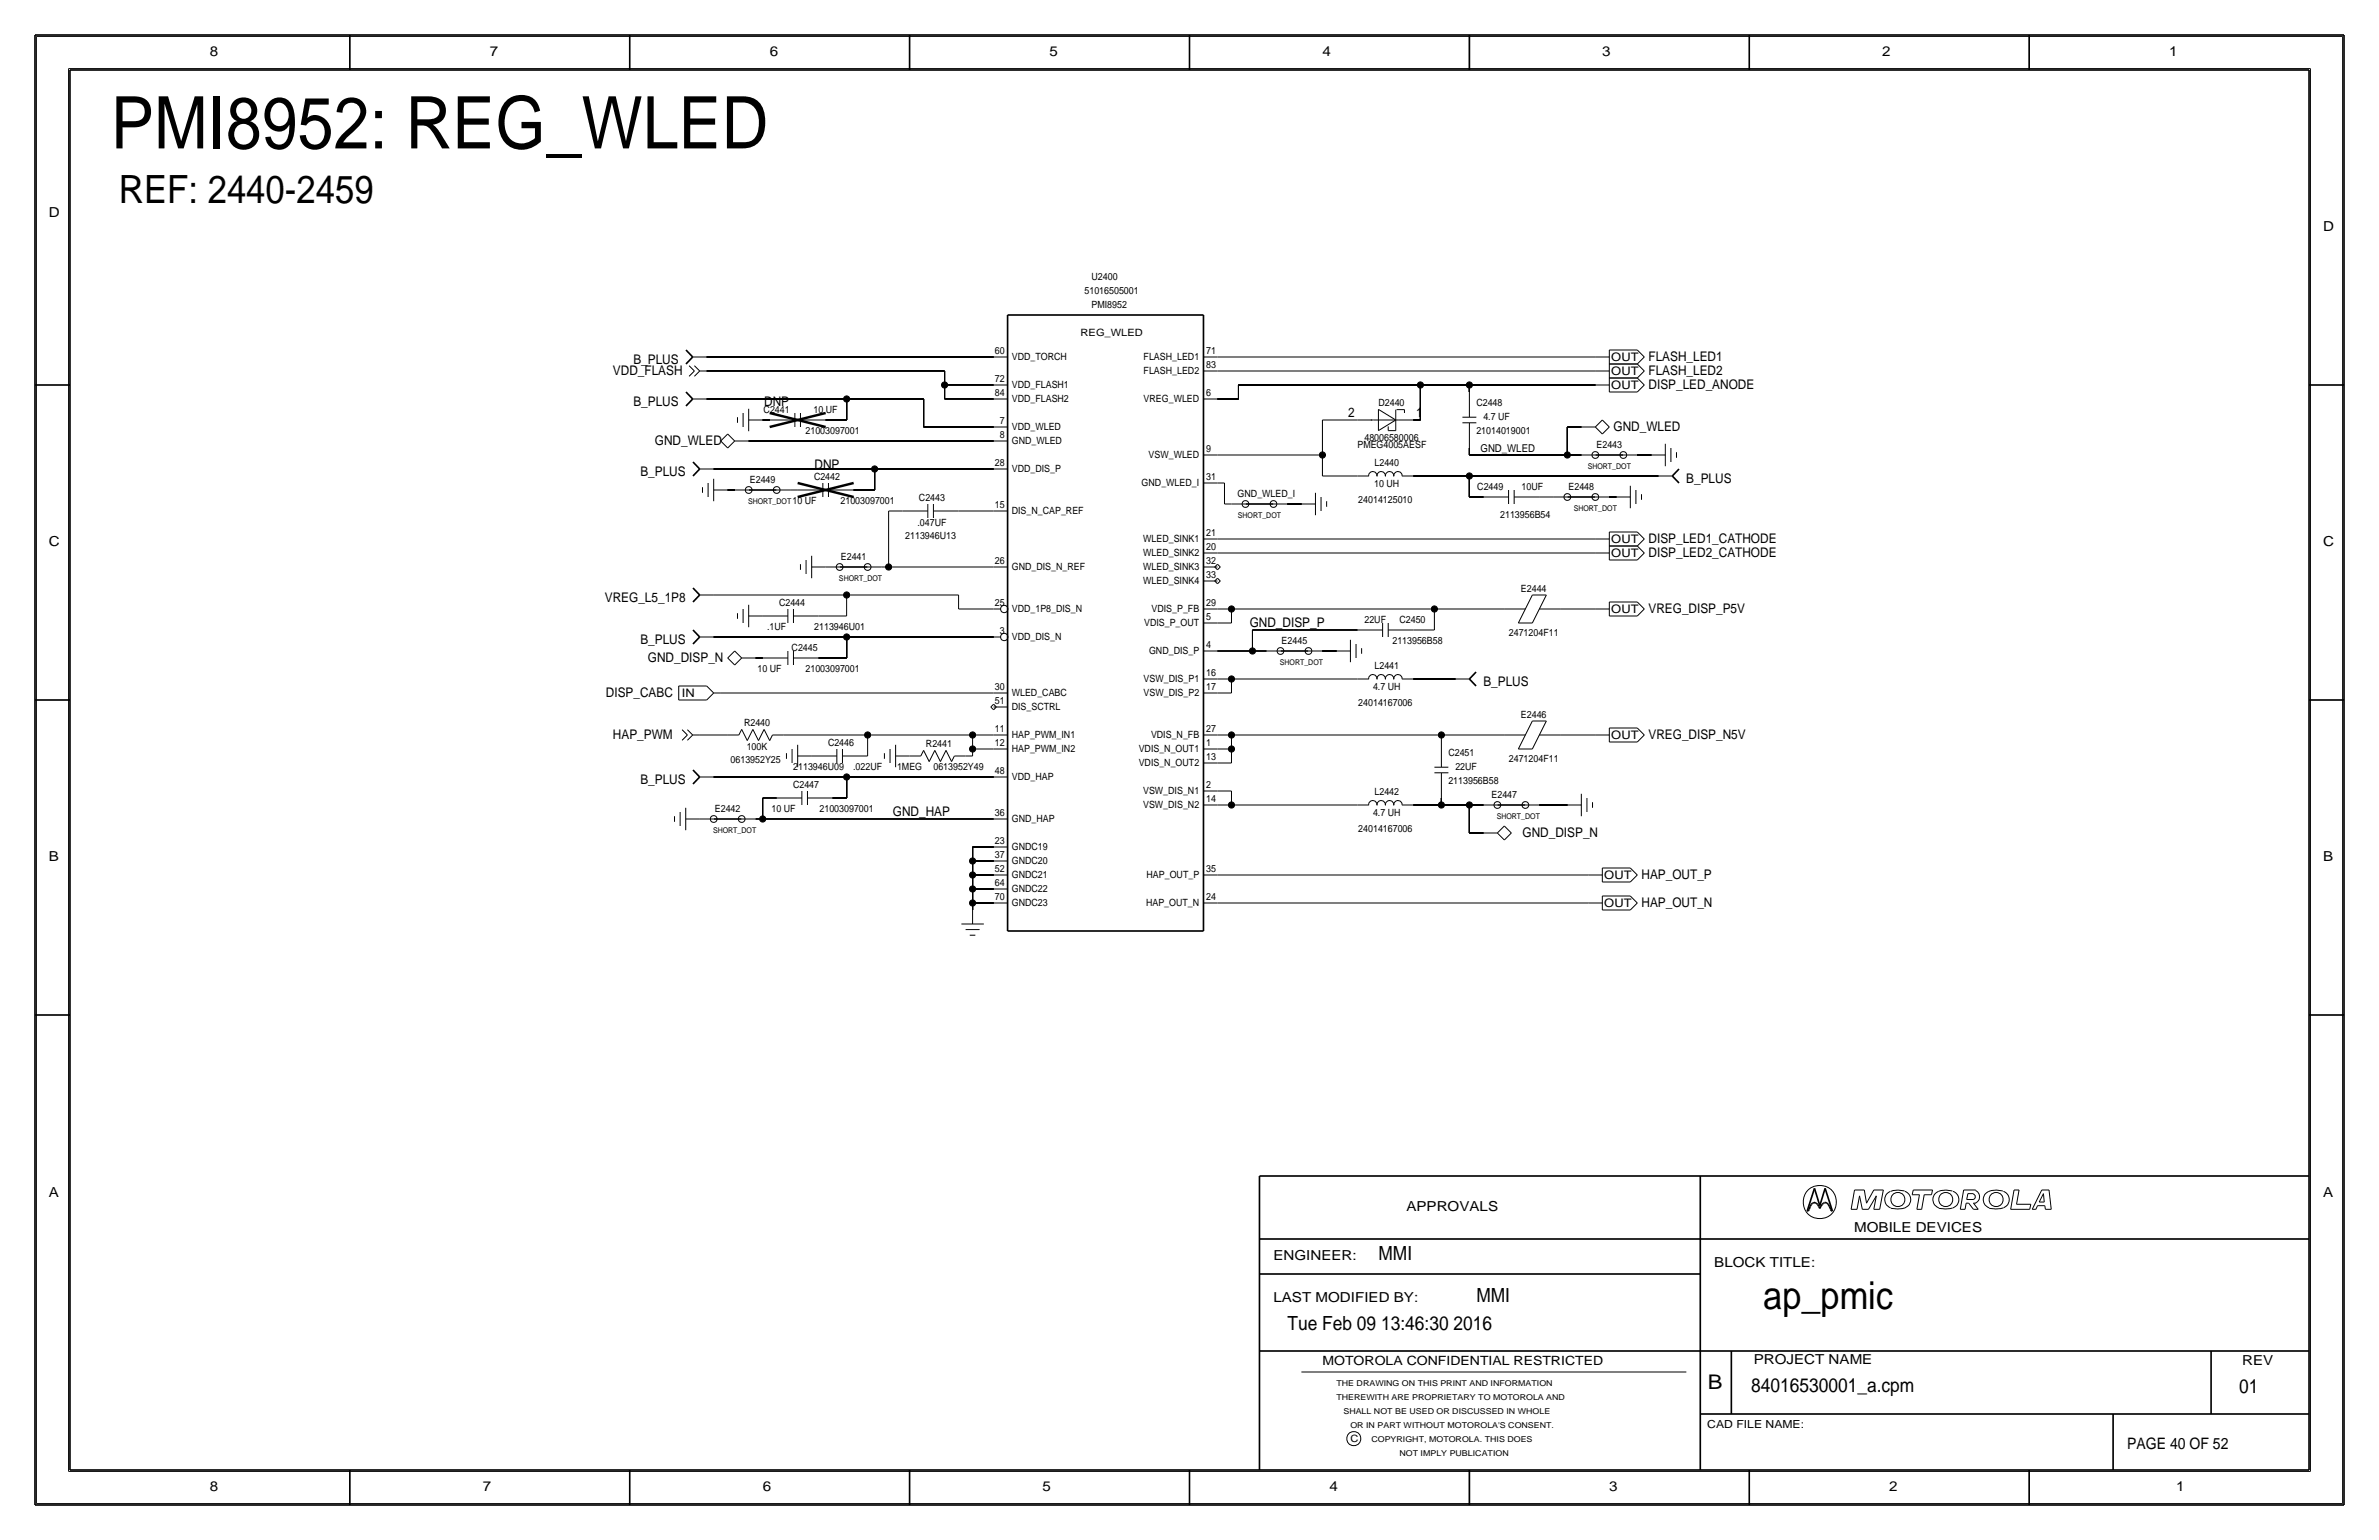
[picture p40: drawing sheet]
<svg xmlns="http://www.w3.org/2000/svg" width="432mm" height="279mm" viewBox="0 0 432 279" stroke-linecap="round" stroke-linejoin="round" font-family="sans-serif">
<defs><g id="words">
<text font-size="13.2" x="20.1" y="26.9">PMI8952: REG_WLED</text>
<text font-size="7.1" x="21.6" y="36.8">REF: 2440-2459</text>
<text font-size="7" x="320" y="237.5">ap_pmic</text>
<text font-size="3.7" x="310" y="252.1">B</text>
<g font-size="3.5">
<text x="250.2" y="228.6">MMI</text>
<text x="268" y="236.2">MMI</text>
<text x="233.7" y="241.3">Tue Feb 09 13:46:30 2016</text>
<text x="317.9" y="252.6">84016530001_a.cpm</text>
<text x="406.4" y="252.7">01</text>
</g>
<text font-size="2.9" x="386.1" y="262.9">PAGE 40 OF 52</text>
<g font-size="2.5">
<text x="38.1" y="10.2">8</text>
<text x="88.9" y="10.2">7</text>
<text x="139.7" y="10.2">6</text>
<text x="190.5" y="10.2">5</text>
<text x="240" y="10.2">4</text>
<text x="290.8" y="10.2">3</text>
<text x="341.6" y="10.2">2</text>
<text x="393.7" y="10.2">1</text>
<text x="8.9" y="39.4">D</text>
<text x="421.6" y="41.9">D</text>
<text x="8.9" y="99.1">C</text>
<text x="421.6" y="99.1">C</text>
<text x="8.9" y="156.2">B</text>
<text x="421.6" y="156.2">B</text>
<text x="8.9" y="217.2">A</text>
<text x="255.3" y="219.7">APPROVALS</text>
<text x="421.6" y="217.2">A</text>
<text x="336.5" y="223.5">MOBILE DEVICES</text>
<text x="231.1" y="228.6">ENGINEER:</text>
<text x="311.1" y="229.9">BLOCK TITLE:</text>
<text x="231.1" y="236.2">LAST MODIFIED BY:</text>
<text x="318.3" y="247.5">PROJECT NAME</text>
<text x="407" y="247.6">REV</text>
<text x="38.1" y="270.5">8</text>
<text x="87.6" y="270.5">7</text>
<text x="138.4" y="270.5">6</text>
<text x="189.2" y="270.5">5</text>
<text x="241.3" y="270.5">4</text>
<text x="292.1" y="270.5">3</text>
<text x="342.9" y="270.5">2</text>
<text x="395" y="270.5">1</text>
</g>
<g font-size="2.4">
<text x="299.2" y="65.5">FLASH_LED1</text>
<text x="111.3" y="68.1">VDD_FLASH</text>
<text x="115" y="66">B_PLUS</text>
<text x="299.2" y="70.6">DISP_LED_ANODE</text>
<text x="299.2" y="68.1">FLASH_LED2</text>
<text x="115" y="73.7">B_PLUS</text>
<text x="138.7" y="73.7">DNP</text>
<text x="244.7" y="75.7">2</text>
<text x="257" y="75.7">1</text>
<text x="118.9" y="80.8">GND_WLED</text>
<text x="292.9" y="78.2">GND_WLED</text>
<text x="116.2" y="86.4">B_PLUS</text>
<text x="147.8" y="85.1">DNP</text>
<text x="306.1" y="87.6">B_PLUS</text>
<text x="299.2" y="101.1">DISP_LED2_CATHODE</text>
<text x="299.2" y="98.6">DISP_LED1_CATHODE</text>
<text x="109.8" y="109.2">VREG_L5_1P8</text>
<text x="226.8" y="113.8">GND_DISP_P</text>
<text x="299.2" y="111.3">VREG_DISP_P5V</text>
<text x="116.2" y="116.8">B_PLUS</text>
<text x="117.6" y="120.1">GND_DISP_N</text>
<text x="269.2" y="124.5">B_PLUS</text>
<text x="110" y="126.5">DISP_CABC</text>
<text x="111.3" y="134.1">HAP_PWM</text>
<text x="299.2" y="134.1">VREG_DISP_N5V</text>
<text x="116.2" y="142.2">B_PLUS</text>
<text x="162.1" y="148.1">GND_HAP</text>
<text x="276.4" y="151.9">GND_DISP_N</text>
<text x="297.9" y="159.5">HAP_OUT_P</text>
<text x="297.9" y="164.6">HAP_OUT_N</text>
</g>
<text font-size="2.3" x="240" y="247.6">MOTOROLA CONFIDENTIAL RESTRICTED</text>
<g font-size="2.1">
<text x="292.5" y="65.6">OUT</text>
<text x="292.5" y="68.1">OUT</text>
<text x="292.5" y="70.7">OUT</text>
<text x="292.5" y="98.6">OUT</text>
<text x="292.5" y="101.1">OUT</text>
<text x="292.5" y="111.3">OUT</text>
<text x="123.7" y="126.4">IN</text>
<text x="292.5" y="134.2">OUT</text>
<text x="291.2" y="159.6">OUT</text>
<text x="291.2" y="164.6">OUT</text>
</g>
<g font-size="2">
<text x="268.7" y="82">GND_WLED</text>
<text x="309.9" y="259.1">CAD FILE NAME:</text>
</g>
<g font-size="1.8">
<text x="196.8" y="53.3">51016505001</text>
<text x="198.1" y="50.8">U2400</text>
<text x="198.1" y="55.9">PMI8952</text>
<text x="180.6" y="64.3">60</text>
<text x="183.6" y="65.4">VDD_TORCH</text>
<text x="196.1" y="61">REG_WLED</text>
<text x="207.6" y="65.4">FLASH_LED1</text>
<text x="218.9" y="64.3">71</text>
<text x="180.6" y="71.9">84</text>
<text x="180.6" y="69.3">72</text>
<text x="183.6" y="70.5">VDD_FLASH1</text>
<text x="207.6" y="67.9">FLASH_LED2</text>
<text x="218.9" y="71.9">6</text>
<text x="218.9" y="66.8">83</text>
<text x="138.6" y="74.9">C2441</text>
<text x="147.7" y="74.9">10 UF</text>
<text x="181.5" y="77">7</text>
<text x="183.6" y="73">VDD_FLASH2</text>
<text x="207.6" y="73">VREG_WLED</text>
<text x="250.2" y="73.7">D2440</text>
<text x="268" y="73.7">C2448</text>
<text x="269.2" y="76.2">4.7 UF</text>
<text x="146.2" y="78.7">21003097001</text>
<text x="181.5" y="79.5">8</text>
<text x="183.6" y="78.1">VDD_WLED</text>
<text x="183.6" y="80.6">GND_WLED</text>
<text x="208.5" y="83.2">VSW_WLED</text>
<text x="218.9" y="82">9</text>
<text x="246.4" y="81.3">PMEG4005AESF</text>
<text x="247.6" y="80">48006580006</text>
<text x="268" y="78.7">21014019001</text>
<text x="289.8" y="81.3">E2443</text>
<text x="136.1" y="87.6">E2449</text>
<text x="147.7" y="87.1">C2442</text>
<text x="180.6" y="84.6">28</text>
<text x="183.6" y="85.7">VDD_DIS_P</text>
<text x="207.2" y="88.2">GND_WLED_I</text>
<text x="218.9" y="87.1">31</text>
<text x="249.4" y="88.4">10 UH</text>
<text x="249.5" y="84.6">L2440</text>
<text x="268.1" y="88.9">C2449</text>
<text x="276.2" y="88.9">10UF</text>
<text x="284.7" y="88.9">E2448</text>
<text x="143.9" y="91.4">10 UF</text>
<text x="152.6" y="91.4">21003097001</text>
<text x="166.5" y="95.5">.047UF</text>
<text x="166.8" y="90.9">C2443</text>
<text x="180.6" y="92.2">15</text>
<text x="183.6" y="93.3">DIS_N_CAP_REF</text>
<text x="224.6" y="90.2">GND_WLED_I</text>
<text x="246.5" y="91.2">24014125010</text>
<text x="272.3" y="94">2113956B54</text>
<text x="152.6" y="101.6">E2441</text>
<text x="164.3" y="97.8">2113946U13</text>
<text x="207.5" y="100.9">WLED_SINK2</text>
<text x="207.5" y="98.4">WLED_SINK1</text>
<text x="218.9" y="99.8">20</text>
<text x="218.9" y="97.3">21</text>
<text x="180.6" y="102.4">26</text>
<text x="183.6" y="103.5">GND_DIS_N_REF</text>
<text x="207.5" y="103.5">WLED_SINK3</text>
<text x="207.5" y="106">WLED_SINK4</text>
<text x="218.9" y="104.9">33</text>
<text x="218.9" y="102.4">32</text>
<text x="276.1" y="107.5">E2444</text>
<text x="141.4" y="110">C2444</text>
<text x="180.6" y="110">25</text>
<text x="183.6" y="111.1">VDD_1P8_DIS_N</text>
<text x="207.7" y="113.6">VDIS_P_OUT</text>
<text x="209" y="111.1">VDIS_P_FB</text>
<text x="218.9" y="112.5">5</text>
<text x="218.9" y="110">29</text>
<text x="247.7" y="113">22UF</text>
<text x="254" y="113">C2450</text>
<text x="139.2" y="114.3">.1UF</text>
<text x="143.7" y="118.1">C2445</text>
<text x="147.8" y="114.3">2113946U01</text>
<text x="181.5" y="115.1">3</text>
<text x="183.6" y="116.2">VDD_DIS_N</text>
<text x="208.6" y="118.7">GND_DIS_P</text>
<text x="218.9" y="117.6">4</text>
<text x="232.6" y="116.8">E2445</text>
<text x="252.7" y="116.8">2113956B58</text>
<text x="273.9" y="115.3">2471204F11</text>
<text x="137.5" y="121.9">10 UF</text>
<text x="146.2" y="121.9">21003097001</text>
<text x="180.6" y="125.2">30</text>
<text x="207.6" y="123.8">VSW_DIS_P1</text>
<text x="218.9" y="125.2">17</text>
<text x="218.9" y="122.7">16</text>
<text x="249.2" y="125.2">4.7 UH</text>
<text x="249.5" y="121.5">L2441</text>
<text x="135" y="131.7">R2440</text>
<text x="180.6" y="127.8">51</text>
<text x="183.6" y="126.3">WLED_CABC</text>
<text x="183.6" y="128.9">DIS_SCTRL</text>
<text x="207.6" y="126.3">VSW_DIS_P2</text>
<text x="246.5" y="128">24014167006</text>
<text x="276.1" y="130.4">E2446</text>
<text x="135.5" y="136">100K</text>
<text x="150.3" y="135.4">C2446</text>
<text x="168.1" y="135.5">R2441</text>
<text x="180.6" y="135.4">12</text>
<text x="180.6" y="132.8">11</text>
<text x="183.6" y="136.5">HAP_PWM_IN2</text>
<text x="183.6" y="134">HAP_PWM_IN1</text>
<text x="206.7" y="136.5">VDIS_N_OUT1</text>
<text x="208.9" y="134">VDIS_N_FB</text>
<text x="218.9" y="137.9">13</text>
<text x="218.9" y="135.4">1</text>
<text x="218.9" y="132.8">27</text>
<text x="262.9" y="137.2">C2451</text>
<text x="132.6" y="138.4">0613952Y25</text>
<text x="143.9" y="143">C2447</text>
<text x="144" y="139.7">2113946U09</text>
<text x="154.8" y="139.7">.022UF</text>
<text x="162.8" y="139.7">1MEG</text>
<text x="169.4" y="139.7">0613952Y49</text>
<text x="180.6" y="140.5">48</text>
<text x="183.6" y="141.6">VDD_HAP</text>
<text x="206.7" y="139">VDIS_N_OUT2</text>
<text x="218.9" y="143">2</text>
<text x="262.9" y="142.2">2113956B58</text>
<text x="264.2" y="139.7">22UF</text>
<text x="273.9" y="138.2">2471204F11</text>
<text x="129.8" y="147.3">E2442</text>
<text x="140" y="147.3">10 UF</text>
<text x="148.7" y="147.3">21003097001</text>
<text x="180.6" y="148.1">36</text>
<text x="183.6" y="149.2">GND_HAP</text>
<text x="207.5" y="144.1">VSW_DIS_N1</text>
<text x="207.5" y="146.7">VSW_DIS_N2</text>
<text x="218.9" y="145.5">14</text>
<text x="249.2" y="148.1">4.7 UH</text>
<text x="249.5" y="144.3">L2442</text>
<text x="270.7" y="144.8">E2447</text>
<text x="180.6" y="155.7">37</text>
<text x="180.6" y="153.2">23</text>
<text x="183.6" y="154.3">GNDC19</text>
<text x="246.5" y="150.9">24014167006</text>
<text x="180.6" y="160.8">64</text>
<text x="180.6" y="158.2">52</text>
<text x="183.6" y="156.8">GNDC20</text>
<text x="183.6" y="159.4">GNDC21</text>
<text x="183.6" y="161.9">GNDC22</text>
<text x="208.1" y="159.4">HAP_OUT_P</text>
<text x="218.9" y="158.2">35</text>
<text x="180.6" y="163.3">70</text>
<text x="183.6" y="164.4">GNDC23</text>
<text x="208" y="164.4">HAP_OUT_N</text>
<text x="218.9" y="163.3">24</text>
<text x="245.1" y="261.6">C</text>
</g>
<g font-size="1.5">
<text x="242.6" y="251.5">THE DRAWING ON THIS PRINT AND INFORMATION</text>
<text x="242.6" y="254">THEREWITH ARE PROPRIETARY TO MOTOROLA AND</text>
<text x="243.8" y="256.5">SHALL NOT BE USED OR DISCUSSED IN WHOLE</text>
<text x="245.1" y="259.1">OR IN PART WITHOUT MOTOROLA'S CONSENT.</text>
<text x="248.9" y="261.6">COPYRIGHT, MOTOROLA. THIS DOES</text>
<text x="254" y="264.2">NOT IMPLY PUBLICATION</text>
</g>
<g font-size="1.4">
<text x="288.2" y="85.1">SHORT_DOT</text>
<text x="135.8" y="91.4">SHORT_DOT</text>
<text x="224.7" y="94">SHORT_DOT</text>
<text x="285.6" y="92.7">SHORT_DOT</text>
<text x="152.3" y="105.4">SHORT_DOT</text>
<text x="232.3" y="120.7">SHORT_DOT</text>
<text x="271.7" y="148.6">SHORT_DOT</text>
<text x="129.4" y="151.1">SHORT_DOT</text>
</g>
</g></defs>
<!-- layer: Nets -->
<g fill="none" stroke="#000" stroke-width=".18">
<path d="M128.3 67.3h43.1zM128.3 64.8h52zM128.3 72.4h25.4zM138.4 76.2h1.3zM149.9 76.2h3.8zM153.7 72.4h13.9zM153.7 72.4v3.8zM167.6 72.4v5.1zM167.6 77.5h12.7zM171.4 72.4h8.9zM171.4 69.9v2.5zM171.4 69.8h8.9z"/>
<path d="M171.4 67.3v2.5zM221 72.4h3.8zM221 64.8h68.6zM221 67.3h68.6zM224.8 69.8h33zM224.8 69.8v2.6zM240 76.2h6.4zM240 76.2v6.3zM256.5 76.2h1.3zM257.8 69.8v6.4zM257.8 69.8h8.9zM266.7 69.8v1.3z"/>
<path d="M266.7 69.8h22.9zM284.5 77.5h2.5zM284.5 77.5v5zM129.5 85.1h29.2zM132.1 88.9h1.2zM135.9 80h44.4zM143.5 88.9h1.3zM154.9 88.9h3.8zM158.7 85.1h21.6zM158.7 85.1v3.8zM161.3 92.7v10.2zM161.3 92.7h2.5z"/>
<path d="M174 92.7h6.3zM221 97.8h68.6zM221 87.6h1.3zM221 82.5h19zM222.2 91.4h1.3zM222.2 87.6v3.8zM233.7 91.4h2.5zM240 82.5v3.9zM240 86.4h6.4zM256.5 86.4h10.2zM266.7 90.2h2.5zM266.7 86.4v3.8z"/>
<path d="M266.7 86.4h34.3zM266.7 82.5h17.8zM266.7 81.3v1.3zM279.4 90.2h2.5zM284.5 82.5h2.5zM292.1 90.2h1.3zM297.2 82.5h2.5zM129.5 115.6h24.2zM129.5 107.9h24.2zM137.2 119.4h1.2zM148.6 119.4h5.1zM148.6 111.8h5.1z"/>
<path d="M153.7 107.9h20.3zM153.7 115.6h26.6zM153.7 115.6v3.8zM153.7 108v3.8zM160 102.9h1.3zM161.3 102.9h19zM174 107.9v2.6zM174 110.5h6.3zM221 100.3h68.6zM221 110.5h2.5zM221 113h2.5zM221 118.1h6.3z"/>
<path d="M223.5 110.5h36.8zM223.5 110.5v2.5zM227.3 118.1h2.6zM227.3 114.3v3.8zM227.3 114.3h19.1zM240 118.1h2.6zM256.5 114.3h3.9zM260.3 110.5v3.8zM260.3 110.5h12.7zM283.2 110.5h6.4zM127 133.3h5.1zM130.8 125.7h49.5z"/>
<path d="M142.2 133.3h15.3zM157.5 133.4v3.8zM157.5 133.3h19zM175.3 137.2h1.2zM176.5 135.9h3.8zM176.5 133.3h3.8zM176.5 133.3v2.6zM176.5 135.9v1.3zM221 133.3h2.5zM221 135.9h2.5zM221 138.4h2.5zM221 123.2h2.5z"/>
<path d="M221 125.7h2.5zM223.5 133.3h38.1zM223.5 133.3v2.6zM223.5 135.9v2.5zM223.5 123.2h22.9zM223.5 123.2v2.5zM256.5 123.2h7.7zM261.6 133.4v1.2zM261.6 133.3h11.4zM283.2 133.3h6.4zM129.5 141h24.2zM137.2 148.6h1.2z"/>
<path d="M138.4 144.8v3.8zM138.4 148.6h41.9zM138.4 144.8h2.6zM151.1 144.8h2.6zM153.7 141h26.6zM153.7 141v3.8zM176.5 153.7h3.8zM176.5 158.8h3.8zM176.5 153.7v2.5zM176.5 156.2h3.8zM176.5 156.2v2.6zM176.5 158.8v2.5z"/>
<path d="M221 146h2.5zM221 143.5h2.5zM221 158.8h67.3zM223.5 146h22.9zM223.5 143.5v2.6zM256.5 146h5.1zM261.6 144.8v1.2zM261.6 146h5.1zM266.7 151.1h2.5zM266.7 146v5.1zM266.7 146h2.5zM279.4 146h5.1z"/>
<path d="M176.5 161.3h3.8zM176.5 163.8h3.8zM176.5 161.3v2.5zM176.5 163.8v1.3zM221 163.8h67.3z"/>
</g>
<g fill="#000" stroke="#000" stroke-width=".18">
<circle cx="153.7" cy="72.4" r=".56"/>
<circle cx="171.4" cy="69.8" r=".56"/>
<circle cx="257.8" cy="69.8" r=".56"/>
<circle cx="266.7" cy="69.8" r=".56"/>
<circle cx="158.7" cy="85.1" r=".56"/>
<circle cx="240" cy="82.5" r=".56"/>
<circle cx="266.7" cy="86.4" r=".56"/>
<circle cx="284.5" cy="82.5" r=".56"/>
<circle cx="153.7" cy="115.6" r=".56"/>
<circle cx="153.7" cy="107.9" r=".56"/>
<circle cx="161.3" cy="102.9" r=".56"/>
<circle cx="223.5" cy="110.5" r=".56"/>
<circle cx="227.3" cy="118.1" r=".56"/>
<circle cx="260.3" cy="110.5" r=".56"/>
<circle cx="157.5" cy="133.3" r=".56"/>
<circle cx="176.5" cy="133.3" r=".56"/>
<circle cx="176.5" cy="135.9" r=".56"/>
<circle cx="223.5" cy="135.9" r=".56"/>
<circle cx="223.5" cy="133.3" r=".56"/>
<circle cx="223.5" cy="123.2" r=".56"/>
<circle cx="261.6" cy="133.3" r=".56"/>
<circle cx="138.4" cy="148.6" r=".56"/>
<circle cx="153.7" cy="141" r=".56"/>
<circle cx="176.5" cy="158.7" r=".56"/>
<circle cx="176.5" cy="156.2" r=".56"/>
<circle cx="223.5" cy="146" r=".56"/>
<circle cx="261.6" cy="146" r=".56"/>
<circle cx="266.7" cy="146" r=".56"/>
<circle cx="176.5" cy="161.3" r=".56"/>
<circle cx="176.5" cy="163.8" r=".56"/>
</g>
<!-- layer: Components -->
<g fill="none" stroke="#000" stroke-width=".18">
<path d="M125.1 66.3l.9 1zM125.7 64.8h2.6zM125.7 72.4h2.6zM126 67.3l-.9 1zM126 66.3l1 1zM127 67.3l-1 1zM127 67.3h1.3zM132.1 78.7l-1.3 1.3zM132.1 78.7l1.2 1.3zM133.9 75.7v1zM134.9 74.9v2.6zM135.9 76.2h2.5z"/>
<path d="M135.9 74.2v4zM139.7 76.2h4.6zM144.3 74.9v2.6zM145.3 76.2h4.6zM145.3 74.9v2.6zM180.3 77.5h2.6zM180.3 64.8h2.6zM180.3 69.8h2.6zM180.3 72.4h2.6zM218.4 72.4h2.6zM218.4 64.8h2.6zM218.4 67.3h2.6z"/>
<path d="M246.4 76.2h2.6zM248.8 76.2h.5zM249.3 76.2h4zM250.2 78.1l3.1-1.9zM250.2 74.3l3.1 1.9zM250.2 74.3v3.8zM252 77.4v.7zM252 78.1h1.3zM253.3 76.2h.6zM253.3 74.3v3.8zM253.5 74.3h1.4zM253.9 76.2h2.6z"/>
<path d="M254.9 74.3v.6zM265.4 75.7h2.6zM265.4 76.7h2.6zM266.7 76.7v4.6zM266.7 71.1v4.6zM287 77.5h2.6zM289.6 77.5l1.2 1.2zM289.6 64.8h2.5zM289.6 67.3h2.5zM289.6 69.8h2.5zM290.8 76.2l-1.2 1.3zM290.8 76.2l1.3 1.3z"/>
<path d="M292.1 63.5h5.1zM292.1 66h5.1zM292.1 63.5v2.5zM292.1 68.6h5.1zM292.1 66v2.6zM292.1 71.1h5.1zM292.1 68.6v2.5zM292.1 77.5l-1.3 1.2zM297.2 63.5l1.3 1.3zM297.2 66l1.3 1.3zM297.2 68.6l1.3 1.3zM298.4 64.8l-1.2 1.2z"/>
<path d="M298.4 67.3l-1.2 1.3zM298.4 69.8l-1.2 1.3zM127 85.1h2.5zM127.5 88.4v1zM128.5 87.6v2.6zM129.5 88.9h2.6zM129.5 86.9v4zM130.8 80l1.3 1.3zM133.3 80h2.6zM133.3 88.9h2.6zM133.3 80l-1.2 1.3zM141 88.9h2.5z"/>
<path d="M144.8 88.9h4.6zM149.4 87.6v2.6zM150.4 88.9h4.5zM150.4 87.6v2.6zM163.8 92.7h4.6zM168.4 91.4v2.6zM169.4 92.7h4.6zM169.4 91.4v2.6zM180.3 92.7h2.6zM180.3 85.1h2.6zM180.3 80h2.6zM218.4 97.8h2.6z"/>
<path d="M218.4 87.6h2.6zM218.4 82.5h2.6zM223.5 91.4h2.6zM231.1 91.4h2.6zM236.2 91.4h2.6zM238.8 89.4v4.1zM239.8 90.2v2.5zM240.8 90.9v1zM246.4 86.4h2zM248.4 86.4a.75 .75 0 0 1 .7-.8 .75 .75 0 0 1 .8 .8M249.9 86.4a.75 .75 0 0 1 .8-.8 .75 .75 0 0 1 .7 .8M251.5 86.4a.75 .75 0 0 1 .7-.8 .75 .75 0 0 1 .7 .8"/>
<path d="M253 86.4a.75 .75 0 0 1 .7-.8 .75 .75 0 0 1 .8 .8M254.5 86.4h2zM269.2 90.2h4.6zM273.8 88.9v2.5zM274.8 88.9v2.5zM274.8 90.2h4.6zM281.9 90.2h2.6zM287 82.5h2.6zM289.6 90.2h2.5zM289.6 97.8h2.5zM292.1 96.5h5.1zM292.1 99.1h5.1z"/>
<path d="M292.1 96.5v2.6zM292.1 99.1v2.5zM293.4 90.2h2.5zM294.6 82.5h2.6zM295.9 88.1v4.1zM296.9 88.9v2.5zM297.2 96.5l1.3 1.3zM297.2 99.1l1.3 1.2zM297.9 89.7v1zM298.4 97.8l-1.2 1.3zM299.7 82.5h2.6zM301 86.4h2.5z"/>
<path d="M302.3 80.5v4.1zM303.3 81.3v2.5zM304.3 82v1.1zM127 115.6h2.5zM127 107.9h2.5zM132.1 119.4l1.2 1.2zM133.3 118.1l-1.2 1.3zM133.4 118.1l1.2 1.3zM133.9 111.3v1zM134.6 119.4l-1.2 1.2zM134.6 119.4h2.6zM134.9 110.5v2.5z"/>
<path d="M135.9 111.8h2.5zM135.9 109.7v4.1zM138.4 119.4h4.6zM138.4 111.8h4.6zM143 118.1v2.6zM143 110.5v2.5zM144 119.4h4.6zM144 118.1v2.6zM144 111.8h4.6zM144 110.5v2.5zM145.3 102.4v1zM146.3 101.6v2.5z"/>
<path d="M147.3 102.9h2.6zM147.3 100.8v4.1zM149.9 102.9h2.5zM157.5 102.9h2.5zM180.3 102.9h2.6zM180.3 115.6h1.3zM180.3 110.5h1.3zM218.4 118.1h2.6zM218.4 113h2.6zM218.4 110.5h2.6zM218.4 105.4h2.6zM218.4 102.9h2.6z"/>
<path d="M218.4 100.3h2.6zM220.5 105.4l.5-.5zM220.5 102.9l.5-.5zM220.5 105.4l.5 .5zM220.5 102.9l.5 .5zM221 104.9l.5 .5zM221 102.4l.5 .5zM221.5 105.4l-.5 .5zM221.5 102.9l-.5 .5zM229.9 118.1h2.5zM237.5 118.1h2.5zM242.6 118.1h2.5z"/>
<path d="M245.1 116.1v4zM246.1 116.8v2.6zM246.4 114.3h4.6zM247.1 117.6v1zM251 113v2.6zM252 113v2.6zM252 114.3h4.5zM273 110.5h3.9zM275.6 113h2.5zM278.1 107.9l-2.5 5.1zM278.1 107.9h2.6zM279.4 110.5h3.8z"/>
<path d="M280.7 107.9l-2.6 5.1zM289.6 100.3h2.5zM289.6 110.5h2.5zM292.1 101.6h5.1zM292.1 109.2h5.1zM292.1 111.8h5.1zM292.1 109.2v2.6zM297.2 109.2l1.3 1.3zM298.4 100.3l-1.2 1.3zM298.4 110.5l-1.2 1.3zM123.2 124.5h5.1zM123.2 124.5v2.5z"/>
<path d="M123.2 127h5.1zM123.8 132.4l1 1zM124.8 133.3l-1 1zM124.8 132.4l.9 1zM125.7 133.3l-.9 1zM125.7 133.3h1.3zM128.3 124.5l1.2 1.2zM129.5 125.7l-1.2 1.3zM129.5 125.7h1.3zM132.1 133.3h2zM134.6 132.3l1 2.1zM134.6 132.3l-.5 1z"/>
<path d="M136.7 132.3l-1.1 2.1zM136.7 132.3l1 2.1zM138.7 132.3l1 2.1zM138.7 132.3l-1 2.1zM140.2 133.4l-.5 1zM140.2 133.3h2zM142.7 136.7v1zM143.8 135.9v2.5zM144.8 137.2h2.5zM144.8 135.1v4.1zM147.3 137.2h4.6zM151.9 135.9v2.5z"/>
<path d="M152.9 137.2h4.6zM152.9 135.9v2.5zM160.5 136.7v1zM161.5 135.9v2.5zM162.6 137.2h2.5zM162.6 135.1v4.1zM165.1 137.2h2zM167.6 136.1l-.5 1.1zM167.6 136.1l1.1 2.1zM169.7 136.1l-1 2.1zM169.7 136.1l1 2.1zM171.7 136.1l-1 2.1z"/>
<path d="M171.7 136.1l1 2.1zM173.2 137.2l-.5 1zM173.2 137.2h2.1zM179.8 128.3l.5-.5zM179.8 128.3l.5 .5zM180.3 135.9h2.6zM180.3 133.3h2.6zM180.3 128.3h2.6zM180.3 125.7h2.6zM180.3 127.8l.5 .5zM180.8 128.3l-.5 .5zM218.4 138.4h2.6z"/>
<path d="M218.4 133.3h2.6zM218.4 135.9h2.6zM218.4 123.2h2.6zM218.4 125.7h2.6zM246.4 123.2h2zM248.4 123.2a.75 .75 0 0 1 .7-.8 .75 .75 0 0 1 .8 .8M249.9 123.2a.75 .75 0 0 1 .8-.8 .75 .75 0 0 1 .7 .8M251.5 123.2a.75 .75 0 0 1 .7-.8 .75 .75 0 0 1 .7 .8M253 123.2a.75 .75 0 0 1 .7-.8 .75 .75 0 0 1 .8 .8M254.5 123.2h2zM260.4 139.2h2.5zM261.6 134.6v4.6z"/>
<path d="M264.2 123.2h2.5zM273 133.3h3.9zM275.6 135.9h2.5zM278.1 130.8l-2.5 5.1zM278.1 130.8h2.6zM279.4 133.3h3.8zM280.7 130.8l-2.6 5.1zM289.6 133.3h2.5zM292.1 132.1h5.1zM292.1 134.6h5.1zM292.1 132.1v2.5zM297.2 132.1l1.3 1.2z"/>
<path d="M298.4 133.3l-1.2 1.3zM122.4 148.1v1zM123.4 147.3v2.6zM124.5 148.6h2.5zM124.5 146.6v4zM127 141h2.5zM127 148.6h2.5zM134.6 148.6h2.6zM141 144.8h4.5zM145.5 143.5v2.6zM146.6 144.8h4.5zM146.6 143.5v2.5z"/>
<path d="M180.3 156.2h2.6zM180.3 158.8h2.6zM180.3 153.7h2.6zM180.3 148.6h2.6zM180.3 141h2.6zM218.4 158.8h2.6zM218.4 143.5h2.6zM218.4 146h2.6zM246.4 146h2zM248.4 146.1a.75 .75 0 0 1 .7-.9 .75 .75 0 0 1 .8 .9M249.9 146.1a.75 .75 0 0 1 .8-.9 .75 .75 0 0 1 .7 .9M251.5 146.1a.75 .75 0 0 1 .7-.9 .75 .75 0 0 1 .7 .9"/>
<path d="M253 146.1a.75 .75 0 0 1 .7-.9 .75 .75 0 0 1 .8 .9M254.5 146h2zM260.3 140.2h2.6zM261.6 140.2v4.6zM269.2 146h2.6zM269.2 151.1h2.6zM271.8 151.1l1.3 1.3zM271.8 151.1l1.3-1.2zM273 149.9l1.3 1.2zM274.3 151.1l-1.3 1.3zM276.9 146h2.5zM284.5 146h2.5z"/>
<path d="M287 144v4.1zM288 144.8v2.5zM288.3 158.8h2.5zM289.1 145.5v1.1zM290.8 157.5h5.1zM290.8 157.5v2.5zM295.9 157.5l1.3 1.2zM297.2 158.8l-1.3 1.2zM174.5 167.6h4.1zM175.3 168.7h2.5zM176 169.7h1zM176.5 165.1v2.5z"/>
<path d="M180.3 161.3h2.6zM180.3 163.8h2.6zM218.4 163.8h2.6zM288.3 163.8h2.5zM290.8 160h5.1zM290.8 162.6h5.1zM290.8 165.1h5.1zM290.8 162.6v2.5zM295.9 162.6l1.3 1.2zM297.2 163.8l-1.3 1.3z"/>
<circle cx="135.9" cy="88.9" r=".61"/>
<circle cx="141" cy="88.9" r=".61"/>
<circle cx="226.1" cy="91.4" r=".61"/>
<circle cx="231.1" cy="91.4" r=".61"/>
<circle cx="284.5" cy="90.2" r=".61"/>
<circle cx="289.6" cy="90.2" r=".61"/>
<circle cx="289.6" cy="82.6" r=".61"/>
<circle cx="294.6" cy="82.6" r=".61"/>
<circle cx="152.4" cy="102.9" r=".61"/>
<circle cx="157.5" cy="102.9" r=".61"/>
<circle cx="182.3" cy="115.6" r=".67"/>
<circle cx="182.3" cy="110.5" r=".67"/>
<circle cx="232.4" cy="118.1" r=".61"/>
<circle cx="237.5" cy="118.1" r=".61"/>
<circle cx="129.5" cy="148.6" r=".61"/>
<circle cx="134.6" cy="148.6" r=".61"/>
<circle cx="271.8" cy="146.1" r=".61"/>
<circle cx="276.9" cy="146.1" r=".61"/>
</g>
<g fill="none" stroke="#000" stroke-width=".3">
<path d="M182.9 57.2h35.5zM182.9 57.2v111.7zM218.4 57.2v111.7zM124.5 63.5l1.2 1.3zM124.5 71.1l1.2 1.3zM125.7 64.8l-1.2 1.2zM125.7 72.4l-1.2 1.3zM125.8 83.8l1.2 1.3zM127 85.1l-1.2 1.3zM135.9 88.9h5.1zM226.1 91.4h5zM284.5 90.2h5.1z"/>
<path d="M289.6 82.5h5zM303.5 86.4l1.2 1.2zM304.7 85.1l-1.2 1.3zM125.8 114.3l1.2 1.3zM125.8 106.7l1.2 1.2zM127 115.6l-1.2 1.2zM127 107.9l-1.2 1.3zM152.4 102.9h5.1zM232.4 118.1h5.1zM125.8 139.7l1.2 1.3zM266.7 123.2l1.2 1.3zM267.9 121.9l-1.2 1.3z"/>
<path d="M127 141l-1.2 1.2zM129.5 148.6h5.1zM271.8 146h5.1zM182.9 168.9h35.5z"/>
</g>
<path d="M139.7 77.5l10.2-2.6zM139.7 74.9l10.2 2.6zM144.8 90.2l10.1-2.6zM144.8 87.6l10.1 2.6z" fill="none" stroke="#000" stroke-width=".45"/>
<!-- layer: Page Border and Title Block -->
<g fill="none" stroke="#000" stroke-width=".3">
<path d="M6.3 6.4v266.7zM6.4 6.4h419zM12.7 12.7h406.4zM12.7 12.7v254zM63.5 6.4v6.3zM114.3 6.4v6.3zM165.1 6.4v6.3zM215.9 6.3v6.4zM266.7 6.4v6.3zM317.5 6.4v6.3zM368.3 6.4v6.3zM419.1 12.7v254z"/>
<path d="M425.4 6.4v266.7zM6.3 69.8h6.4zM419.1 69.8h6.3zM6.3 127h6.4zM419.1 127h6.3zM6.3 184.1h6.4zM419.1 184.1h6.3zM228.6 213.4v53.3zM228.6 213.4h190.5zM308.6 213.4v53.3zM328 219.7h.2zM328.4 219.4l-.2 .3z"/>
<path d="M328.6 218.8l-.2 .6zM328.8 218.5l-.2 .3zM329 218.3l.2-.1zM329 218.3l-.2 .2zM329.2 218.2h.2zM329.3 215.6l-1.3 4.1zM329.3 215.6l1 3.1zM329.4 218.2l.2 .1zM329.6 218.3l.3 .2zM329.9 218.5l.2 .3zM330.1 218.8l.2 .5zM330.5 218.8l-.2 .5z"/>
<path d="M330.8 218.5l-.3 .3zM331 218.3l-.2 .2zM331 218.3l.2-.1zM331.2 218.2h.2zM331.3 215.6l1.3 4.1zM331.3 215.6l-1 3.1zM331.4 218.2l.2 .1zM331.6 218.3l.2 .2zM331.8 218.5l.2 .3zM332 218.8l.3 .6zM332.3 219.4l.1 .3zM332.4 219.7h.2z"/>
<path d="M228.6 231.1h80zM228.6 224.8h190.5zM228.6 245.1h190.5zM308.6 256.5h110.5zM314.2 245.1v11.4zM383.5 256.5v10.2zM401.3 245.1v11.4zM6.4 273h419zM12.7 266.7h406.4zM63.5 266.7v6.4zM114.3 266.7v6.4zM165.1 266.7v6.4z"/>
<path d="M215.9 266.7v6.3zM266.7 266.7v6.4zM317.5 266.7v6.4zM368.3 266.7v6.4z"/>
</g>
<g fill="none" stroke="#000" stroke-width=".18">
<path d="M6.6 6.6h418.6zM6.6 6.6v266.2zM12.4 12.4v254.6zM12.4 12.4h407zM419.4 12.4v254.6zM425.2 6.6v266.2zM336 219.4h1.1zM336.6 215.9h1.8zM336.6 215.9l-.6 3.5zM337.5 217l-.4 2.4zM337.5 217l.5 2.4zM338 219.4h1.1z"/>
<path d="M338.4 215.9l.4 2.4zM340.1 219.4h1.1zM340.1 215.9h1.7zM340.1 215.9l-1.3 2.4zM340.6 217l-1.5 2.4zM340.6 217l-.5 2.4zM341.8 215.9l-.6 3.5zM343.1 216.2a1.6 1.6 0 0 0-1 1.5 1.6 1.6 0 0 0 1.1 1.5M345.7 216.1h-.2a4 4 0 0 0-2.3 .1M345.7 216.2a1.59 1.59 0 0 1 1.1 1.5 1.59 1.59 0 0 1-1.1 1.5 5.1 5.1 0 0 1-2.5 0M347.1 216.8h1.3zM347.3 215.9l-.2 .9z"/>
<path d="M347.3 215.9h3.5zM347.9 219.4h.9zM348.4 216.8l-.5 2.6zM349.2 216.8l-.4 2.6zM349.2 216.8h1.4zM350.8 215.9l-.2 .9zM354.4 216.1a3.1 3.1 0 0 0-3.3 .7 1.62 1.62 0 0 0 .8 2.4M354.4 219.2a5.1 5.1 0 0 1-2.5 0M354.5 216.2a1.59 1.59 0 0 1 1 1.5 1.59 1.59 0 0 1-1 1.5M355.8 219.4h.9zM356.4 215.9l-.6 3.5zM356.4 215.9h2.2z"/>
<path d="M356.9 218.3l-.2 1.1zM356.9 218.3h.4zM357 217.6h1.2zM357.2 216.6l-.2 1zM357.2 216.6h1zM357.3 218.3l.9 1.1zM358.1 216.7a.5 .5 0 0 1 .4 .4 .5 .5 0 0 1-.4 .5M358.2 219.4h.9zM358.2 218.3l.9 1.1zM358.2 218.3h.4zM358.5 216a1.24 1.24 0 0 1 .8 1.1 1.24 1.24 0 0 1-.8 1.2M363.5 216.1a3.1 3.1 0 0 0-3.3 .7 1.62 1.62 0 0 0 .8 2.4"/>
<path d="M363.6 219.2a5.1 5.1 0 0 1-2.6 0M363.6 216.2a1.59 1.59 0 0 1 1.1 1.5 1.59 1.59 0 0 1-1.1 1.5M364.9 219.4h3.5zM365.6 215.9l-.7 3.5zM365.6 215.9h.9zM366 218.5h2.6zM366.5 215.9l-.5 2.6zM368.6 218.5l-.2 .9zM368.9 219.4h.6zM369.8 218.7h1.3zM369.8 218.7l-.3 .7zM370.1 218.1h.9z"/>
<path d="M370.6 215.9l-1.7 3.5zM370.6 215.9h1.3zM370.9 216.6l-.8 1.5zM370.9 216.6l.1 1.5zM371.1 218.7l.1 .7zM371.2 219.4h1.1zM371.9 215.9l.4 3.5zM236.2 248.9h69.9zM6.6 272.8h418.6zM12.4 267h407z"/>
<circle cx="330.3" cy="218.1" r="3"/>
<circle cx="344.5" cy="217.6" r="1.28"/>
<circle cx="353.2" cy="217.6" r="1.28"/>
<circle cx="362.3" cy="217.6" r="1.28"/>
<circle cx="245.7" cy="261" r="1.28"/>
</g>
<use href="#words"/>
</svg>
